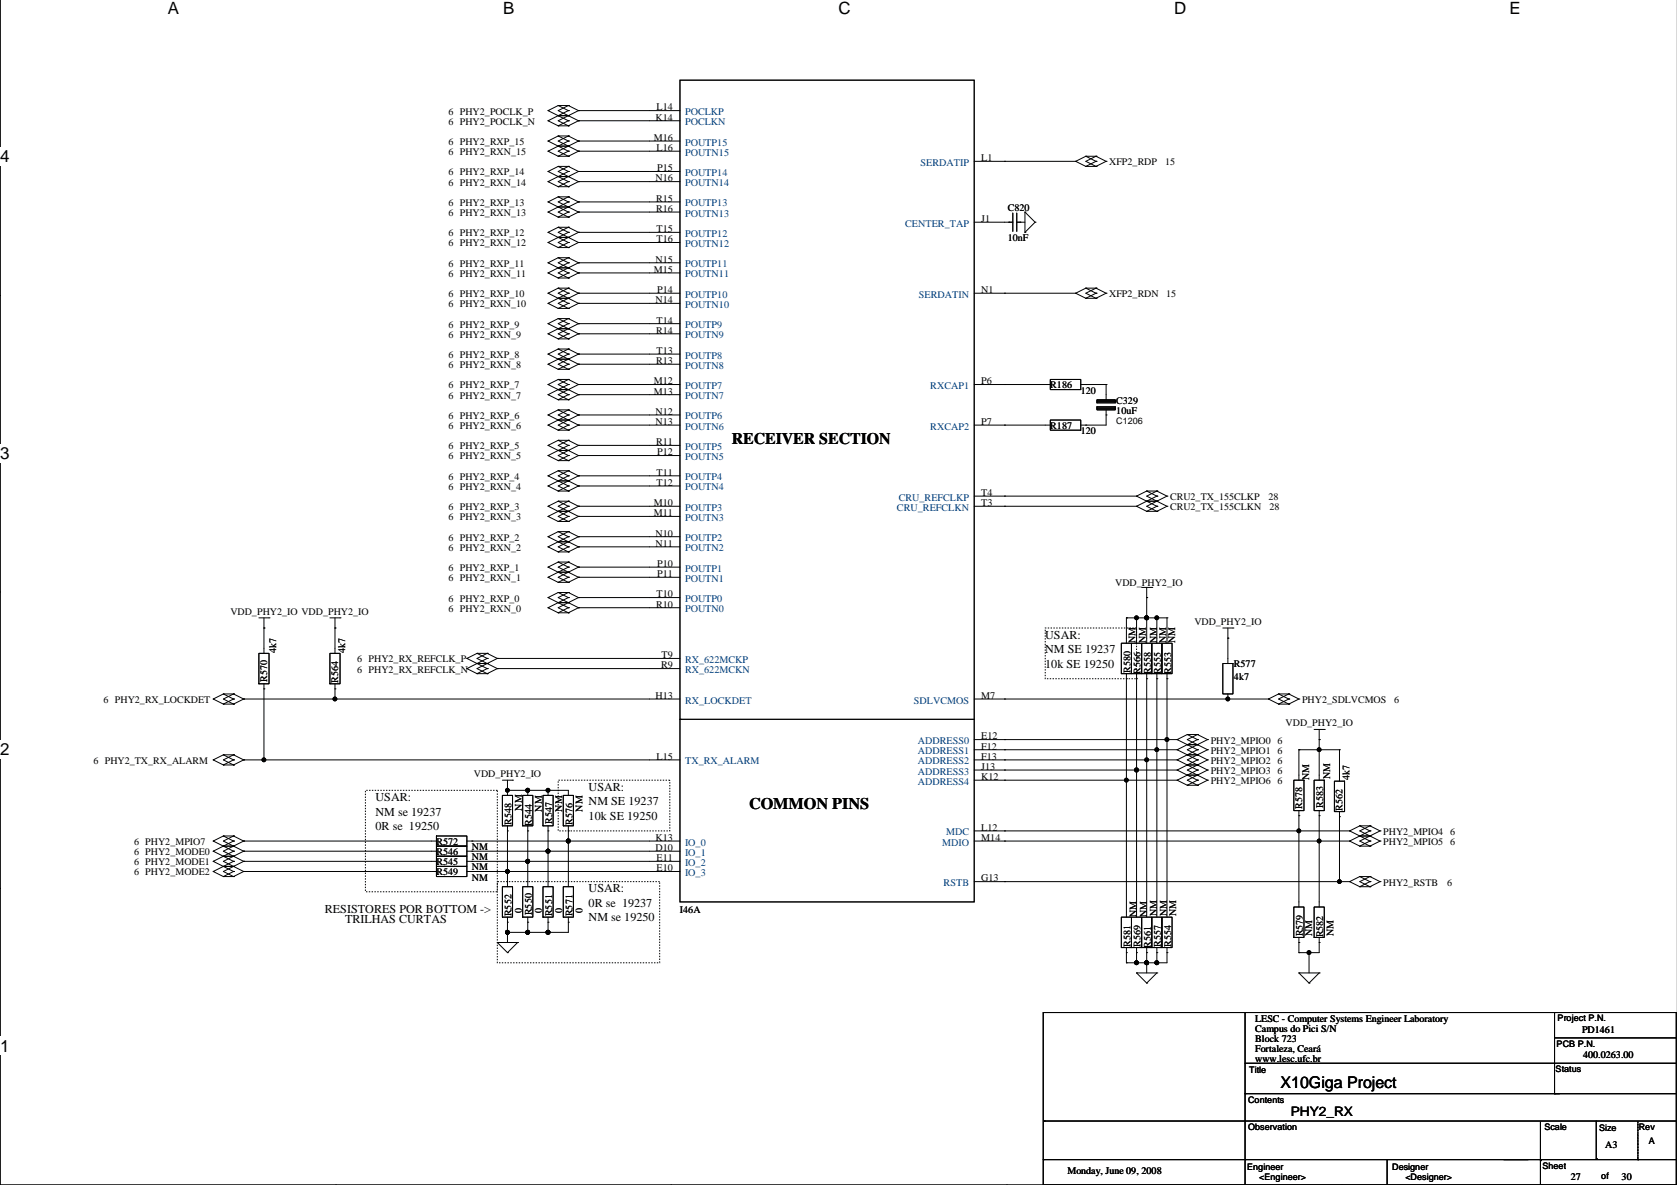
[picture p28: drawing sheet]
<svg xmlns="http://www.w3.org/2000/svg" width="420mm" height="297mm" viewBox="0 0 420 297" stroke-linecap="round" stroke-linejoin="round" font-family="sans-serif">
<defs><g id="words">
<g font-size="4.2">
<text x="42" y="3.5">A</text>
<text x="126" y="3.5">B</text>
<text x="209.9" y="3.5">C</text>
<text x="293.9" y="3.5">D</text>
<text x="377.9" y="3.5">E</text>
<text x="0" y="40.6">4</text>
<text x="0" y="114.9">3</text>
<text x="0" y="189.1">2</text>
<text x="0" y="263.3">1</text>
</g>
<g font-size="4.1">
<text x="183.2" y="111.2">RECEIVER SECTION</text>
<text x="187.5" y="202.6">COMMON PINS</text>
<text x="320.6" y="272.4">X10Giga Project</text>
</g>
<text font-size="3.3" x="323.1" y="279.3">PHY2_RX</text>
<g font-size="3">
<text x="261.7" y="159.9">USAR:</text>
<text x="261.7" y="163.5">NM SE 19237</text>
<text x="261.7" y="167.1">10k SE 19250</text>
<text x="94" y="200.6">USAR:</text>
<text x="147.4" y="198">USAR:</text>
<text x="147.4" y="201.6">NM SE 19237</text>
<text x="94" y="204.2">NM se 19237</text>
<text x="94" y="207.8">0R se 19250</text>
<text x="147.4" y="205.2">10k SE 19250</text>
<text x="147.4" y="223.4">USAR:</text>
<text x="147.4" y="227">0R se 19237</text>
<text x="81.3" y="228.5">RESISTORES POR BOTTOM -&gt;</text>
<text x="86.4" y="231.1">TRILHAS CURTAS</text>
<text x="147.4" y="230.6">NM se 19250</text>
</g>
<g font-size="2.5">
<text x="112.3" y="28.7">6 PHY2_POCLK_P</text>
<text x="164.4" y="27.7">L14</text>
<text x="112.3" y="31.2">6 PHY2_POCLK_N</text>
<text x="163.7" y="35.3">M16</text>
<text x="164.1" y="30.2">K14</text>
<text x="112.3" y="36.3">6 PHY2_RXP_15</text>
<text x="112.3" y="38.8">6 PHY2_RXN_15</text>
<text x="164.4" y="37.8">L16</text>
<text x="245.6" y="40.4">L1</text>
<text x="277.7" y="41.4">XFP2_RDP</text>
<text x="291.6" y="41.4">15</text>
<text x="112.3" y="43.9">6 PHY2_RXP_14</text>
<text x="112.3" y="46.5">6 PHY2_RXN_14</text>
<text x="164.1" y="45.4">N16</text>
<text x="164.5" y="42.9">P15</text>
<text x="112.3" y="51.5">6 PHY2_RXP_13</text>
<text x="164.2" y="50.5">R15</text>
<text x="164.2" y="53.1">R16</text>
<text x="252.3" y="52.8">C820</text>
<text x="112.3" y="54.1">6 PHY2_RXN_13</text>
<text x="112.3" y="59.2">6 PHY2_RXP_12</text>
<text x="164.3" y="58.1">T15</text>
<text x="245.6" y="55.6">J1</text>
<text x="112.3" y="61.7">6 PHY2_RXN_12</text>
<text x="164.1" y="65.8">N15</text>
<text x="164.3" y="60.7">T16</text>
<text x="252.3" y="60.4">10nF</text>
<text x="112.3" y="66.8">6 PHY2_RXP_11</text>
<text x="112.3" y="69.3">6 PHY2_RXN_11</text>
<text x="163.7" y="68.3">M15</text>
<text x="112.3" y="74.4">6 PHY2_RXP_10</text>
<text x="112.3" y="76.9">6 PHY2_RXN_10</text>
<text x="164.1" y="75.9">N14</text>
<text x="164.5" y="73.4">P14</text>
<text x="245.6" y="73.4">N1</text>
<text x="277.7" y="74.4">XFP2_RDN</text>
<text x="291.9" y="74.4">15</text>
<text x="112.3" y="82">6 PHY2_RXP_9</text>
<text x="164.2" y="83.5">R14</text>
<text x="164.3" y="81">T14</text>
<text x="112.3" y="84.6">6 PHY2_RXN_9</text>
<text x="112.3" y="89.6">6 PHY2_RXP_8</text>
<text x="164.3" y="88.6">T13</text>
<text x="112.3" y="92.2">6 PHY2_RXN_8</text>
<text x="164.2" y="91.2">R13</text>
<text x="112.3" y="97.3">6 PHY2_RXP_7</text>
<text x="112.3" y="99.8">6 PHY2_RXN_7</text>
<text x="163.7" y="96.2">M12</text>
<text x="163.7" y="98.8">M13</text>
<text x="245.6" y="96.2">P6</text>
<text x="262.9" y="97.3">R186</text>
<text x="270.5" y="98.5">120</text>
<text x="279.4" y="101.1">C329</text>
<text x="112.3" y="104.9">6 PHY2_RXP_6</text>
<text x="112.3" y="107.4">6 PHY2_RXN_6</text>
<text x="164.1" y="103.9">N12</text>
<text x="164.1" y="106.4">N13</text>
<text x="245.6" y="106.4">P7</text>
<text x="262.9" y="107.4">R187</text>
<text x="279.4" y="103.6">10uF</text>
<text x="112.3" y="112.5">6 PHY2_RXP_5</text>
<text x="164.2" y="111.5">R11</text>
<text x="270.5" y="108.7">120</text>
<text x="112.3" y="115">6 PHY2_RXN_5</text>
<text x="164.3" y="119.1">T11</text>
<text x="164.5" y="114">P12</text>
<text x="112.3" y="120.1">6 PHY2_RXP_4</text>
<text x="112.3" y="122.7">6 PHY2_RXN_4</text>
<text x="164.3" y="121.6">T12</text>
<text x="245.6" y="124.2">T4</text>
<text x="292.9" y="125.2">CRU2_TX_155CLKP</text>
<text x="317.5" y="125.2">28</text>
<text x="112.3" y="127.7">6 PHY2_RXP_3</text>
<text x="112.3" y="130.3">6 PHY2_RXN_3</text>
<text x="163.7" y="126.7">M10</text>
<text x="163.7" y="129.3">M11</text>
<text x="245.6" y="126.7">T3</text>
<text x="292.9" y="127.7">CRU2_TX_155CLKN</text>
<text x="317.8" y="127.7">28</text>
<text x="112.3" y="135.4">6 PHY2_RXP_2</text>
<text x="112.3" y="137.9">6 PHY2_RXN_2</text>
<text x="164.1" y="134.3">N10</text>
<text x="164.1" y="136.9">N11</text>
<text x="112.3" y="143">6 PHY2_RXP_1</text>
<text x="164.5" y="142">P10</text>
<text x="112.3" y="145.5">6 PHY2_RXN_1</text>
<text x="164.3" y="149.6">T10</text>
<text x="164.5" y="144.5">P11</text>
<text x="279.2" y="146.8">VDD_PHY2_IO</text>
<text x="57.7" y="153.9">VDD_PHY2_IO VDD_PHY2_IO</text>
<text x="112.3" y="150.6">6 PHY2_RXP_0</text>
<text x="112.3" y="153.1">6 PHY2_RXN_0</text>
<text x="164.2" y="152.1">R10</text>
<text x="284.3" y="161" transform="rotate(-90 284.3 161)">NM</text>
<text x="286.8" y="161" transform="rotate(-90 286.8 161)">NM</text>
<text x="289.6" y="161" transform="rotate(-90 289.6 161)">NM</text>
<text x="291.9" y="161" transform="rotate(-90 291.9 161)">NM</text>
<text x="294.2" y="161" transform="rotate(-90 294.2 161)">NM</text>
<text x="299" y="156.5">VDD_PHY2_IO</text>
<text x="69.1" y="163.6" transform="rotate(-90 69.1 163.6)">4k7</text>
<text x="86.4" y="163.6" transform="rotate(-90 86.4 163.6)">4k7</text>
<text x="89.4" y="165.8">6 PHY2_RX_REFCLK_P</text>
<text x="165.5" y="167.4">R9</text>
<text x="165.6" y="164.8">T9</text>
<text x="308.9" y="167.1">R577</text>
<text x="66.9" y="170.7" transform="rotate(-90 66.9 170.7)">R570</text>
<text x="84.6" y="171" transform="rotate(-90 84.6 171)">R564</text>
<text x="89.4" y="168.4">6 PHY2_RX_REFCLK_N</text>
<text x="283" y="168.4" transform="rotate(-90 283 168.4)">R580</text>
<text x="285.5" y="168.7" transform="rotate(-90 285.5 168.7)">R566</text>
<text x="288.1" y="168.7" transform="rotate(-90 288.1 168.7)">R558</text>
<text x="290.6" y="168.7" transform="rotate(-90 290.6 168.7)">R555</text>
<text x="293.2" y="168.7" transform="rotate(-90 293.2 168.7)">R553</text>
<text x="308.9" y="170.1">4k7</text>
<text x="25.9" y="176">6 PHY2_RX_LOCKDET</text>
<text x="164.1" y="175">H13</text>
<text x="245.6" y="175">M7</text>
<text x="325.9" y="176">PHY2_SDLVCMOS</text>
<text x="349" y="176">6</text>
<text x="245.6" y="185.1">E12</text>
<text x="321.8" y="181.9">VDD_PHY2_IO</text>
<text x="23.4" y="191.2">6 PHY2_TX_RX_ALARM</text>
<text x="164.4" y="190.2">L15</text>
<text x="245.6" y="187.7">F12</text>
<text x="245.6" y="190.2">F13</text>
<text x="303.1" y="186.2">PHY2_MPIO0</text>
<text x="303.1" y="188.7">PHY2_MPIO1</text>
<text x="303.1" y="191.2">PHY2_MPIO2</text>
<text x="319.8" y="186.2">6</text>
<text x="319.8" y="188.7">6</text>
<text x="319.8" y="191.2">6</text>
<text x="118.6" y="194.6">VDD_PHY2_IO</text>
<text x="245.6" y="192.8">J13</text>
<text x="245.6" y="195.3">K12</text>
<text x="303.1" y="193.8">PHY2_MPIO3</text>
<text x="303.1" y="196.3">PHY2_MPIO6</text>
<text x="319.8" y="193.8">6</text>
<text x="319.8" y="196.3">6</text>
<text x="327.7" y="195.3" transform="rotate(-90 327.7 195.3)">NM</text>
<text x="333" y="195.1" transform="rotate(-90 333 195.1)">NM</text>
<text x="337.9" y="195.3" transform="rotate(-90 337.9 195.3)">4k7</text>
<text x="130.6" y="203" transform="rotate(-90 130.6 203)">NM</text>
<text x="135.7" y="203.2" transform="rotate(-90 135.7 203.2)">NM</text>
<text x="140.8" y="203.2" transform="rotate(-90 140.8 203.2)">NM</text>
<text x="145.8" y="203.2" transform="rotate(-90 145.8 203.2)">NM</text>
<text x="325.9" y="202.5" transform="rotate(-90 325.9 202.5)">R578</text>
<text x="331.3" y="202.2" transform="rotate(-90 331.3 202.2)">R583</text>
<text x="336.1" y="203" transform="rotate(-90 336.1 203)">R562</text>
<text x="128.1" y="206.5" transform="rotate(-90 128.1 206.5)">R548</text>
<text x="133.1" y="206.8" transform="rotate(-90 133.1 206.8)">R544</text>
<text x="138.2" y="206.3" transform="rotate(-90 138.2 206.3)">R547</text>
<text x="143.3" y="206.5" transform="rotate(-90 143.3 206.5)">R576</text>
<text x="245.6" y="208">L12</text>
<text x="346.3" y="209">PHY2_MPIO4</text>
<text x="363" y="209">6</text>
<text x="33.5" y="211.6">6 PHY2_MPIO7</text>
<text x="33.5" y="214.1">6 PHY2_MODE0</text>
<text x="109.3" y="214.1">R546</text>
<text x="109.3" y="211.6">R572</text>
<text x="118.1" y="215.4">NM</text>
<text x="118.1" y="212.8">NM</text>
<text x="164.1" y="210.5">K13</text>
<text x="164.1" y="213.1">D10</text>
<text x="164.4" y="215.6">E11</text>
<text x="245.6" y="210.5">M14</text>
<text x="346.3" y="211.6">PHY2_MPIO5</text>
<text x="363" y="211.6">6</text>
<text x="33.5" y="216.6">6 PHY2_MODE1</text>
<text x="33.5" y="219.2">6 PHY2_MODE2</text>
<text x="109.3" y="219.2">R549</text>
<text x="109.3" y="216.6">R545</text>
<text x="118.1" y="220.5">NM</text>
<text x="118.1" y="217.9">NM</text>
<text x="164.4" y="218.2">E10</text>
<text x="245.6" y="220.7">G13</text>
<text x="346.3" y="221.7">PHY2_RSTB</text>
<text x="362.2" y="221.7">6</text>
<text x="128.1" y="229.4" transform="rotate(-90 128.1 229.4)">R552</text>
<text x="130.6" y="228.6" transform="rotate(-90 130.6 228.6)">0</text>
<text x="133.1" y="229.1" transform="rotate(-90 133.1 229.1)">R550</text>
<text x="135.7" y="228.6" transform="rotate(-90 135.7 228.6)">0</text>
<text x="138.2" y="229.4" transform="rotate(-90 138.2 229.4)">R551</text>
<text x="140.8" y="228.6" transform="rotate(-90 140.8 228.6)">0</text>
<text x="143.3" y="229.4" transform="rotate(-90 143.3 229.4)">R571</text>
<text x="145.8" y="228.6" transform="rotate(-90 145.8 228.6)">0</text>
<text x="170.2" y="228.6">I46A</text>
<text x="284.5" y="229.6" transform="rotate(-90 284.5 229.6)">NM</text>
<text x="287.1" y="229.6" transform="rotate(-90 287.1 229.6)">NM</text>
<text x="289.6" y="229.4" transform="rotate(-90 289.6 229.4)">NM</text>
<text x="292.1" y="229.4" transform="rotate(-90 292.1 229.4)">NM</text>
<text x="294.4" y="229.4" transform="rotate(-90 294.4 229.4)">NM</text>
<text x="283" y="237" transform="rotate(-90 283 237)">R581</text>
<text x="285.5" y="237" transform="rotate(-90 285.5 237)">R569</text>
<text x="288.1" y="237.2" transform="rotate(-90 288.1 237.2)">R561</text>
<text x="290.6" y="237" transform="rotate(-90 290.6 237)">R557</text>
<text x="293.2" y="237" transform="rotate(-90 293.2 237)">R554</text>
<text x="326.2" y="234.5" transform="rotate(-90 326.2 234.5)">R579</text>
<text x="328.5" y="234.5" transform="rotate(-90 328.5 234.5)">NM</text>
<text x="331.3" y="234.7" transform="rotate(-90 331.3 234.7)">R582</text>
<text x="333.8" y="234.5" transform="rotate(-90 333.8 234.5)">NM</text>
<text x="314.2" y="255.8">LESC - Computer Systems Engineer Laboratory</text>
<text x="314.2" y="258.3">Campus do Pici S/N</text>
<text x="314.2" y="260.8">Block 723</text>
<text x="314.2" y="263.4">Fortaleza, Ceará</text>
<text x="396" y="258.6">PD1461</text>
<text x="314.2" y="265.9">www.lesc.ufc.br</text>
<text x="396.3" y="264.9">400.0263.00</text>
<text x="401.8" y="287.5">A3</text>
<text x="267.2" y="293.9">Monday, June 09, 2008</text>
<text x="393.2" y="295.4">27</text>
<text x="405.9" y="295.4">30</text>
</g>
<g font-size="2.5" fill="#004080">
<text x="171.5" y="28.8">POCLKP</text>
<text x="171.5" y="31.4">POCLKN</text>
<text x="171.5" y="36.4">POUTP15</text>
<text x="171.5" y="39">POUTN15</text>
<text x="230.5" y="41.5">SERDATIP</text>
<text x="171.5" y="44.1">POUTP14</text>
<text x="171.5" y="46.6">POUTN14</text>
<text x="171.5" y="51.7">POUTP13</text>
<text x="171.5" y="59.3">POUTP12</text>
<text x="171.5" y="54.2">POUTN13</text>
<text x="226.6" y="56.8">CENTER_TAP</text>
<text x="171.5" y="61.8">POUTN12</text>
<text x="171.5" y="66.9">POUTP11</text>
<text x="171.5" y="69.5">POUTN11</text>
<text x="171.5" y="74.5">POUTP10</text>
<text x="171.5" y="77.1">POUTN10</text>
<text x="230" y="74.5">SERDATIN</text>
<text x="171.5" y="82.2">POUTP9</text>
<text x="171.5" y="89.8">POUTP8</text>
<text x="171.5" y="84.7">POUTN9</text>
<text x="171.5" y="92.3">POUTN8</text>
<text x="171.5" y="97.4">POUTP7</text>
<text x="171.5" y="99.9">POUTN7</text>
<text x="232.9" y="97.4">RXCAP1</text>
<text x="171.5" y="105">POUTP6</text>
<text x="171.5" y="107.6">POUTN6</text>
<text x="232.9" y="107.6">RXCAP2</text>
<text x="171.5" y="112.6">POUTP5</text>
<text x="171.5" y="115.2">POUTN5</text>
<text x="171.5" y="120.3">POUTP4</text>
<text x="171.5" y="122.8">POUTN4</text>
<text x="225" y="125.3">CRU_REFCLKP</text>
<text x="171.5" y="127.9">POUTP3</text>
<text x="171.5" y="130.4">POUTN3</text>
<text x="224.5" y="127.9">CRU_REFCLKN</text>
<text x="171.5" y="135.5">POUTP2</text>
<text x="171.5" y="143.1">POUTP1</text>
<text x="171.5" y="138">POUTN2</text>
<text x="171.5" y="145.7">POUTN1</text>
<text x="171.5" y="150.7">POUTP0</text>
<text x="171.5" y="153.3">POUTN0</text>
<text x="171.5" y="166">RX_622MCKP</text>
<text x="171.5" y="168.5">RX_622MCKN</text>
<text x="171.5" y="176.1">RX_LOCKDET</text>
<text x="228.8" y="176.1">SDLVCMOS</text>
<text x="171.5" y="191.4">TX_RX_ALARM</text>
<text x="229.8" y="186.3">ADDRESS0</text>
<text x="229.8" y="188.8">ADDRESS1</text>
<text x="229.8" y="191.4">ADDRESS2</text>
<text x="229.8" y="193.9">ADDRESS3</text>
<text x="229.8" y="196.5">ADDRESS4</text>
<text x="236.8" y="209.2">MDC</text>
<text x="171.5" y="211.7">IO_0</text>
<text x="171.5" y="214.2">IO_1</text>
<text x="235.9" y="211.7">MDIO</text>
<text x="171.5" y="216.8">IO_2</text>
<text x="171.5" y="219.3">IO_3</text>
<text x="236.2" y="221.9">RSTB</text>
</g>
<g font-size="2.3">
<text x="279.4" y="106.2">C1206</text>
<text x="389.9" y="255.6">Project P.N.</text>
<text x="389.7" y="262.1">PCB P.N.</text>
<text x="312.7" y="268.7">Title</text>
<text x="389.4" y="268.5">Status</text>
<text x="312.5" y="276.1">Contents</text>
<text x="312.5" y="283">Observation</text>
<text x="386.6" y="283">Scale</text>
<text x="400.3" y="283.2">Size</text>
<text x="410.2" y="283">Rev</text>
<text x="412.8" y="286.5">A</text>
<text x="312.2" y="292.9">Engineer</text>
<text x="348.5" y="292.9">Designer</text>
<text x="386.1" y="292.6">Sheet</text>
<text x="315.2" y="295.4">&lt;Engineer&gt;</text>
<text x="351.8" y="295.4">&lt;Designer&gt;</text>
<text x="400.9" y="295.2">of</text>
</g>
</g></defs>
<path d="M0 -.1v296.8h419.9" fill="none" stroke="#000" stroke-width=".25"/>
<path d="M42 -.1h2.8v4.5h-2.8z" fill="#fff"/>
<path d="M84 296.7h.1" fill="none" stroke="#000" stroke-width=".25"/>
<path d="M126 -.1h2.8v4.5h-2.8z" fill="#fff"/>
<path d="M168 296.7h.1" fill="none" stroke="#000" stroke-width=".25"/>
<path d="M209.9 -.1h3.1v4.5h-3.1z" fill="#fff"/>
<path d="M252 296.7h.1" fill="none" stroke="#000" stroke-width=".25"/>
<path d="M293.9 -.1h3.1v4.5h-3.1z" fill="#fff"/>
<path d="M335.9 296.7h.1" fill="none" stroke="#000" stroke-width=".25"/>
<g fill="#fff">
<path d="M377.9 -.1h2.8v4.5h-2.8z"/>
<path d="M0 36.9h2.4v4.7h-2.4z"/>
<path d="M0 111.1h2.4v4.7h-2.4z"/>
</g>
<path d="M0 74h.1" fill="none" stroke="#000" stroke-width=".25"/>
<path d="M0 185.3h2.4v4.7h-2.4z" fill="#fff"/>
<path d="M0 148.2h.1" fill="none" stroke="#000" stroke-width=".25"/>
<path d="M0 259.5h2.4v4.7h-2.4z" fill="#fff"/>
<g fill="none" stroke="#000" stroke-width=".25">
<path d="M137.2 27.7h.1M137.2 30.2h.1M137.2 35.3h.1M137.2 37.9h.1M137.2 27.7l5.1 2.5M137.2 30.2l2.5 1.3M137.2 35.3l2.5 1.3M137.2 37.9l2.5 1.2M139.7 29h.1M139.7 26.4h.1M139.7 31.5h.1M139.7 36.6h.1"/>
<path d="M139.7 34h.1M139.7 39.1h.1M139.7 29h2.6M139.7 26.4h2.6M139.7 26.4l-2.5 1.3M139.7 26.4l2.6 1.3M139.7 31.5h2.6M139.7 36.6h2.6M139.7 34h2.6M139.7 34l-2.5 1.3M139.7 34l2.6 1.3M139.7 39.1h2.6"/>
<path d="M139.7 36.6l2.6 1.3M142.3 26.4h.1M142.3 29h.1M142.3 27.7h.1M142.3 31.5h.1M142.3 30.2h.1M142.3 34h.1M142.3 36.6h.1M142.3 35.3h.1M142.3 39.1h.1M142.3 37.9h.1M142.3 26.4l2.5 1.3"/>
<path d="M142.3 26.4l-2.6 1.3 5.1 2.5M142.3 27.7l-5.1 2.5M142.3 30.2l-2.6 1.3M142.3 34l2.5 1.3M142.3 34l-2.6 1.3 5.1 2.6M142.3 35.3l-5.1 2.6M142.3 37.9l-2.6 1.2M144.8 27.7h.1M144.8 30.2h.1M144.8 35.3h.1M144.8 37.9h.1M144.8 27.7h25.4"/>
<path d="M144.8 30.2h25.4M144.8 35.3h25.4M144.8 37.9h25.4M144.8 27.7l-5.1 2.5 2.6 1.3M144.8 30.2l-2.5 1.3M144.8 35.3l-5.1 2.6 2.6 1.2M144.8 37.9l-2.5 1.2M170.2 20.1h73.7v205.7h-73.7zM271.8 39.1h.1M271.8 39.1h2.6M271.8 39.1l-2.5 1.3M271.8 39.1l2.6 1.3"/>
<path d="M274.4 39.1h.1M274.4 39.1l2.5 1.3M274.4 39.1l-2.6 1.3 2.6 1.3M137.2 42.9h.1M137.2 45.5h.1M137.2 50.6h.1M137.2 53.1h.1M137.2 58.2h.1M137.2 42.9l5.1 2.6M137.2 45.5l2.5 1.2M137.2 50.6l5.1 2.5M137.2 53.1l2.5 1.3"/>
<path d="M137.2 58.2l5.1 2.5M139.7 44.2h.1M139.7 41.7h.1M139.7 46.7h.1M139.7 51.8h.1M139.7 49.3h.1M139.7 54.4h.1M139.7 59.4h.1M139.7 56.9h.1M139.7 44.2h2.6M139.7 41.7h2.6M139.7 41.7l-2.5 1.2"/>
<path d="M139.7 41.7l2.6 1.2M139.7 46.7h2.6M139.7 51.8h2.6M139.7 49.3h2.6M139.7 49.3l-2.5 1.3M139.7 49.3l2.6 1.3M139.7 54.4h2.6M139.7 59.4h2.6M139.7 56.9h2.6M139.7 56.9l-2.5 1.3M139.7 56.9l2.6 1.3M142.3 41.7h.1"/>
<path d="M142.3 44.2h.1M142.3 42.9h.1M142.3 46.7h.1M142.3 45.5h.1M142.3 49.3h.1M142.3 51.8h.1M142.3 50.6h.1M142.3 54.4h.1M142.3 53.1h.1M142.3 56.9h.1M142.3 59.4h.1M142.3 58.2h.1"/>
<path d="M142.3 41.7l2.5 1.2M142.3 41.7l-2.6 1.2 5.1 2.6M142.3 42.9l-5.1 2.6M142.3 45.5l-2.6 1.2M142.3 49.3l2.5 1.3M142.3 49.3l-2.6 1.3 5.1 2.5M142.3 50.6l-5.1 2.5M142.3 53.1l-2.6 1.3M142.3 56.9l2.5 1.3M142.3 56.9l-2.6 1.3 5.1 2.5M142.3 58.2l-5.1 2.5M144.8 42.9h.1"/>
<path d="M144.8 45.5h.1M144.8 50.6h.1M144.8 53.1h.1M144.8 58.2h.1M144.8 42.9h25.4M144.8 45.5h25.4M144.8 50.6h25.4M144.8 53.1h25.4M144.8 58.2h25.4M144.8 42.9l-5.1 2.6 2.6 1.2M144.8 45.5l-2.5 1.2M144.8 50.6l-5.1 2.5 2.6 1.3"/>
<path d="M144.8 53.1l-2.5 1.3M144.8 58.2l-5.1 2.5 2.6 1.3M243.9 40.4h25.4M243.9 55.6h9.6M251.5 40.4h.1M253.5 53.3v4.6M254.5 53.3v4.6M254.5 55.6h2.1M256.6 53.1h.1M256.6 58.2h.1M256.6 53.1v5.1M256.6 53.1l2.5 2.5"/>
<path d="M259.1 55.6h.1M259.1 55.6l-2.5 2.6M269.3 40.4h.1M269.3 40.4l2.5 1.3M271.8 41.7h.1M271.8 41.7h2.6M274.4 41.7h.1M274.4 40.4h.1M274.4 40.4l-2.6 1.3M276.9 40.4h.1M276.9 40.4l-2.5 1.3M137.2 60.7h.1"/>
<path d="M137.2 65.8h.1M137.2 68.3h.1M137.2 73.4h.1M137.2 76h.1M137.2 60.7l2.5 1.3M137.2 65.8l5.1 2.5M137.2 68.3l2.5 1.3M137.2 73.4l5.1 2.6M137.2 76l2.5 1.2M139.7 62h.1M139.7 67.1h.1M139.7 64.5h.1"/>
<path d="M139.7 69.6h.1M139.7 74.7h.1M139.7 72.1h.1M139.7 77.2h.1M139.7 79.8h.1M139.7 62h2.6M139.7 67.1h2.6M139.7 64.5h2.6M139.7 64.5l-2.5 1.3M139.7 64.5l2.6 1.3M139.7 69.6h2.6M139.7 74.7h2.6"/>
<path d="M139.7 72.1h2.6M139.7 72.1l-2.5 1.3M139.7 72.1l2.6 1.3M139.7 77.2h2.6M139.7 79.8h2.6M139.7 79.8l-2.5 1.2M139.7 79.8l2.6 1.2M142.3 62h.1M142.3 60.7h.1M142.3 64.5h.1M142.3 67.1h.1M142.3 65.8h.1"/>
<path d="M142.3 69.6h.1M142.3 68.3h.1M142.3 72.1h.1M142.3 74.7h.1M142.3 73.4h.1M142.3 77.2h.1M142.3 76h.1M142.3 79.8h.1M142.3 60.7l-2.6 1.3M142.3 64.5l2.5 1.3M142.3 64.5l-2.6 1.3 5.1 2.5M142.3 65.8l-5.1 2.5"/>
<path d="M142.3 68.3l-2.6 1.3M142.3 72.1l2.5 1.3M142.3 72.1l-2.6 1.3 5.1 2.6M142.3 73.4l-5.1 2.6M142.3 76l-2.6 1.2M142.3 79.8l2.5 1.2M142.3 79.8l-2.6 1.2 5.1 2.6M144.8 60.7h.1M144.8 65.8h.1M144.8 68.3h.1M144.8 73.4h.1M144.8 76h.1"/>
<path d="M144.8 73.4h25.4M144.8 60.7h25.4M144.8 65.8h25.4M144.8 68.3h25.4M144.8 76h25.4M144.8 60.7l-2.5 1.3M144.8 65.8l-5.1 2.5 2.6 1.3M144.8 68.3l-2.5 1.3M144.8 73.4l-5.1 2.6 2.6 1.2M144.8 76l-2.5 1.2M243.9 73.4h25.4M251.5 73.4h.1"/>
<path d="M269.3 73.4h.1M269.3 73.4l2.5 1.3M271.8 74.7h.1M271.8 72.1h.1M271.8 74.7h2.6M271.8 72.1h2.6M271.8 72.1l-2.5 1.3M271.8 72.1l2.6 1.3M274.4 72.1h.1M274.4 74.7h.1M274.4 73.4h.1M274.4 72.1l2.5 1.3"/>
<path d="M274.4 72.1l-2.6 1.3 2.6 1.3M274.4 73.4l-2.6 1.3M276.9 73.4h.1M276.9 73.4l-2.5 1.3M137.2 81h.1M137.2 83.6h.1M137.2 88.7h.1M137.2 91.2h.1M137.2 96.3h.1M137.2 98.8h.1M137.2 81l5.1 2.6M137.2 83.6l2.5 1.2"/>
<path d="M137.2 88.7l5.1 2.5M137.2 91.2l2.5 1.3M137.2 96.3l5.1 2.5M137.2 98.8l2.5 1.3M139.7 82.3h.1M139.7 84.8h.1M139.7 89.9h.1M139.7 87.4h.1M139.7 92.5h.1M139.7 97.5h.1M139.7 95h.1M139.7 82.3h2.6"/>
<path d="M139.7 84.8h2.6M139.7 89.9h2.6M139.7 87.4h2.6M139.7 87.4l-2.5 1.3M139.7 87.4l2.6 1.3M139.7 92.5h2.6M139.7 97.5h2.6M139.7 95h2.6M139.7 95l-2.5 1.3M139.7 95l2.6 1.3M142.3 82.3h.1M142.3 81h.1"/>
<path d="M142.3 84.8h.1M142.3 83.6h.1M142.3 87.4h.1M142.3 89.9h.1M142.3 88.7h.1M142.3 92.5h.1M142.3 91.2h.1M142.3 95h.1M142.3 97.5h.1M142.3 96.3h.1M142.3 98.8h.1M142.3 81l-5.1 2.6"/>
<path d="M142.3 83.6l-2.6 1.2M142.3 87.4l2.5 1.3M142.3 87.4l-2.6 1.3 5.1 2.5M142.3 88.7l-5.1 2.5M142.3 91.2l-2.6 1.3M142.3 95l2.5 1.3M142.3 95l-2.6 1.3 5.1 2.5M142.3 96.3l-5.1 2.5M142.3 98.8l-2.6 1.3M144.8 81h.1M144.8 83.6h.1M144.8 88.7h.1"/>
<path d="M144.8 91.2h.1M144.8 96.3h.1M144.8 98.8h.1M144.8 96.3h25.4M144.8 81h25.4M144.8 83.6h25.4M144.8 88.7h25.4M144.8 91.2h25.4M144.8 98.8h25.4M144.8 81l-5.1 2.6 2.6 1.2M144.8 83.6l-2.5 1.2M144.8 88.7l-5.1 2.5 2.6 1.3"/>
<path d="M144.8 91.2l-2.5 1.3M144.8 96.3l-5.1 2.5 2.6 1.3M144.8 98.8l-2.5 1.3M243.9 96.3h19M251.5 96.3h.1M262.9 95h7.6v2.5h-7.6zM270.5 96.3h6.4M271.8 96.3h.1M276.9 96.3h.1M276.9 96.3v3.8M137.2 103.9h.1M137.2 106.4h.1"/>
<path d="M137.2 111.5h.1M137.2 114.1h.1M137.2 119.1h.1M137.2 103.9l5.1 2.5M137.2 106.4l2.5 1.3M137.2 111.5l5.1 2.6M137.2 114.1l2.5 1.2M137.2 119.1l5.1 2.6M139.7 100.1h.1M139.7 105.2h.1M139.7 102.6h.1M139.7 107.7h.1"/>
<path d="M139.7 112.8h.1M139.7 110.2h.1M139.7 115.3h.1M139.7 117.9h.1M139.7 100.1h2.6M139.7 105.2h2.6M139.7 102.6h2.6M139.7 102.6l-2.5 1.3M139.7 102.6l2.6 1.3M139.7 107.7h2.6M139.7 112.8h2.6M139.7 110.2h2.6"/>
<path d="M139.7 110.2l-2.5 1.3M139.7 110.2l2.6 1.3M139.7 115.3h2.6M139.7 112.8l-2.5 1.3M139.7 117.9h2.6M139.7 117.9l-2.5 1.2M139.7 117.9l2.6 1.2M142.3 100.1h.1M142.3 102.6h.1M142.3 105.2h.1M142.3 103.9h.1M142.3 107.7h.1"/>
<path d="M142.3 106.4h.1M142.3 110.2h.1M142.3 112.8h.1M142.3 111.5h.1M142.3 115.3h.1M142.3 114.1h.1M142.3 117.9h.1M142.3 119.1h.1M142.3 102.6l2.5 1.3M142.3 102.6l-2.6 1.3 5.1 2.5M142.3 103.9l-5.1 2.5M142.3 106.4l-2.6 1.3"/>
<path d="M142.3 110.2l2.5 1.3M142.3 110.2l-2.6 1.3 5.1 2.6M142.3 111.5l-2.6 1.3M142.3 112.8l-2.6 1.3 2.6 1.2M142.3 114.1l-2.6 1.2M142.3 117.9l2.5 1.2M142.3 117.9l-2.6 1.2 5.1 2.6M142.3 119.1l-2.6 1.3M144.8 103.9h.1M144.8 106.4h.1M144.8 111.5h.1M144.8 114.1h.1"/>
<path d="M144.8 119.1h.1M144.8 106.4h25.4M144.8 103.9h25.4M144.8 111.5h25.4M144.8 114.1h25.4M144.8 119.1h25.4M144.8 103.9l-5.1 2.5 2.6 1.3M144.8 106.4l-2.5 1.3M144.8 111.5l-2.5 1.3M144.8 114.1l-2.5 1.2M144.8 119.1l-5.1 2.6 2.6 1.2M243.9 106.4h19"/>
<path d="M251.5 106.4h.1M262.9 105.2h7.6v2.5h-7.6zM271.8 106.4h.1M274.6 100.1h4.6v.8h-4.6zM274.6 101.8h4.6v.8h-4.6zM274.6 100.6h4.6M274.6 102.1h4.6M274.6 100.3h4.6M274.6 102.4h4.6M276.9 103.9h.1M276.9 102.6v3.8h-6.4M137.2 121.7h.1"/>
<path d="M137.2 126.8h.1M137.2 129.3h.1M137.2 134.4h.1M137.2 136.9h.1M137.2 121.7l2.5 1.2M137.2 126.8l5.1 2.5M137.2 129.3l2.5 1.3M137.2 134.4l5.1 2.5M137.2 136.9l2.5 1.3M139.7 120.4h.1M139.7 122.9h.1M139.7 128h.1"/>
<path d="M139.7 125.5h.1M139.7 130.6h.1M139.7 135.6h.1M139.7 133.1h.1M139.7 138.2h.1M139.7 120.4h2.6M139.7 122.9h2.6M139.7 120.4l-2.5 1.3M139.7 128h2.6M139.7 125.5h2.6M139.7 125.5l-2.5 1.3M139.7 125.5l2.6 1.3"/>
<path d="M139.7 130.6h2.6M139.7 135.6h2.6M139.7 133.1h2.6M139.7 133.1l-2.5 1.3M139.7 133.1l2.6 1.3M139.7 138.2h2.6M142.3 120.4h.1M142.3 122.9h.1M142.3 121.7h.1M142.3 125.5h.1M142.3 128h.1M142.3 126.8h.1"/>
<path d="M142.3 130.6h.1M142.3 129.3h.1M142.3 133.1h.1M142.3 135.6h.1M142.3 134.4h.1M142.3 138.2h.1M142.3 136.9h.1M142.3 121.7l-2.6 1.2M142.3 125.5l2.5 1.3M142.3 125.5l-2.6 1.3 5.1 2.5M142.3 126.8l-5.1 2.5M142.3 129.3l-2.6 1.3"/>
<path d="M142.3 133.1l2.5 1.3M142.3 133.1l-2.6 1.3 5.1 2.5M142.3 134.4l-5.1 2.5M142.3 136.9l-2.6 1.3M144.8 121.7h.1M144.8 126.8h.1M144.8 129.3h.1M144.8 134.4h.1M144.8 136.9h.1M144.8 126.8h25.4M144.8 121.7h25.4M144.8 129.3h25.4"/>
<path d="M144.8 134.4h25.4M144.8 136.9h25.4M144.8 121.7l-2.5 1.2M144.8 126.8l-5.1 2.5 2.6 1.3M144.8 129.3l-2.5 1.3M144.8 134.4l-5.1 2.5 2.6 1.3M144.8 136.9l-2.5 1.3M243.9 126.8h40.6M243.9 124.2h40.6M251.5 126.8h.1M251.5 124.2h.1M284.5 124.2h.1"/>
<path d="M284.5 126.8h.1M284.5 124.2l5.1 2.6M284.5 126.8l2.6 1.2M287.1 125.5h.1M287.1 122.9h.1M287.1 128h.1M287.1 122.9h2.5M287.1 128h2.5M287.1 125.5h2.5M287.1 122.9l-2.6 1.3M287.1 122.9l2.5 1.3M289.6 122.9h.1"/>
<path d="M289.6 125.5h.1M289.6 124.2h.1M289.6 128h.1M289.6 126.8h.1M289.6 122.9l2.5 1.3M289.6 122.9l-2.5 1.3 5 2.6M289.6 124.2l-5.1 2.6M289.6 126.8l-2.5 1.2M292.1 124.2h.1M292.1 126.8h.1M292.1 124.2l-5 2.6 2.5 1.2M292.1 126.8l-2.5 1.2"/>
<path d="M64.8 154.7h2.5M66.1 157.2h.1M66.1 154.7v8.9M67.3 154.7h.1M82.6 154.7h2.5M83.9 157.2h.1M83.9 154.7v8.9M85.1 154.7h.1M137.2 142h.1M137.2 144.5h.1M137.2 149.6h.1M137.2 152.2h.1"/>
<path d="M137.2 142l5.1 2.5M137.2 144.5l2.5 1.3M137.2 149.6l5.1 2.6M137.2 152.2l2.5 1.2M139.7 143.3h.1M139.7 140.7h.1M139.7 145.8h.1M139.7 150.9h.1M139.7 148.3h.1M139.7 153.4h.1M139.7 143.3h2.6M139.7 140.7h2.6"/>
<path d="M139.7 140.7l-2.5 1.3M139.7 140.7l2.6 1.3M139.7 145.8h2.6M139.7 150.9h2.6M139.7 148.3h2.6M139.7 148.3l-2.5 1.3M139.7 148.3l2.6 1.3M139.7 153.4h2.6M142.3 140.7h.1M142.3 143.3h.1M142.3 142h.1M142.3 145.8h.1"/>
<path d="M142.3 144.5h.1M142.3 148.3h.1M142.3 150.9h.1M142.3 149.6h.1M142.3 153.4h.1M142.3 152.2h.1M142.3 140.7l2.5 1.3M142.3 140.7l-2.6 1.3 5.1 2.5M142.3 142l-5.1 2.5M142.3 144.5l-2.6 1.3M142.3 148.3l2.5 1.3M142.3 148.3l-2.6 1.3 5.1 2.6"/>
<path d="M142.3 149.6l-5.1 2.6M142.3 152.2l-2.6 1.2M144.8 142h.1M144.8 144.5h.1M144.8 149.6h.1M144.8 152.2h.1M144.8 142h25.4M144.8 144.5h25.4M144.8 149.6h25.4M144.8 152.2h25.4M144.8 142l-5.1 2.5 2.6 1.3M144.8 144.5l-2.5 1.3"/>
<path d="M144.8 149.6l-5.1 2.6 2.6 1.2M144.8 152.2l-2.5 1.2M282 154.7h.1M282 154.7v6.3M282 154.7h10.1M284.5 154.7h.1M284.5 154.7v6.3M285.8 147.1h2.5M287.1 154.7h.1M287.1 149.6h.1M287.1 147.1v13.9M288.3 147.1h.1"/>
<path d="M289.6 154.7h.1M289.6 154.7v6.3M292.1 154.7h.1M292.1 154.7v6.3M306.1 157.2h2.5M307.4 159.8h.1M307.4 157.2v8.9M308.6 157.2h.1M53.4 175h.1M53.4 175l2.5 1.3M55.9 176.3h.1M55.9 173.7h.1"/>
<path d="M55.9 176.3h2.6M55.9 173.7h2.6M55.9 173.7l-2.5 1.3M55.9 173.7l2.6 1.3M58.5 173.7h.1M58.5 176.3h.1M58.5 175h.1M58.5 173.7l2.5 1.3M58.5 173.7l-2.6 1.3 2.6 1.3M58.5 175l-2.6 1.3M61 175h.1M61 175h109.2"/>
<path d="M61 175l-2.5 1.3M64.8 163.6h2.5v7.6h-2.5zM66.1 172.5h.1M66.1 171.2v19.1M82.6 163.6h2.5v7.6h-2.5zM83.9 175h.1M83.9 172.5h.1M83.9 171.2v3.8M116.9 164.9h.1M116.9 167.4h.1M116.9 164.9l5.1 2.5M116.9 167.4l2.5 1.3"/>
<path d="M119.4 166.1h.1M119.4 163.6h.1M119.4 168.7h.1M119.4 166.1h2.6M119.4 163.6h2.6M119.4 163.6l-2.5 1.3M119.4 163.6l2.6 1.3M119.4 168.7h2.6M122 163.6h.1M122 166.1h.1M122 164.9h.1M122 168.7h.1"/>
<path d="M122 167.4h.1M122 163.6l2.5 1.3M122 163.6l-2.6 1.3 5.1 2.5M122 164.9l-5.1 2.5M122 167.4l-2.6 1.3M124.5 164.9h.1M124.5 167.4h.1M124.5 164.9h45.7M124.5 167.4h45.7M124.5 164.9l-5.1 2.5 2.6 1.3M124.5 167.4l-2.5 1.3M243.9 175h73.6"/>
<path d="M251.5 175h.1M280.7 161h2.5v7.7h-2.5zM282 169.9h.1M282 168.7v60.9M283.2 161h2.6v7.7h-2.6zM284.5 169.9h.1M284.5 168.7v60.9M285.8 161h2.5v7.7h-2.5zM287.1 169.9h.1M287.1 168.7v60.9M288.3 161h2.6v7.7h-2.6zM289.6 169.9h.1"/>
<path d="M289.6 168.7v60.9M290.9 161h2.5v7.7h-2.5zM292.1 169.9h.1M292.1 168.7v60.9M306.1 166.1h2.5v7.6h-2.5zM307.4 175h.1M307.4 173.7v1.3M317.5 175h.1M317.5 175l2.6 1.3M320.1 176.3h.1M320.1 173.7h.1M320.1 176.3h2.5"/>
<path d="M320.1 173.7h2.5M320.1 173.7l-2.6 1.3M320.1 173.7l2.5 1.3M322.6 173.7h.1M322.6 176.3h.1M322.6 175h.1M322.6 173.7l2.6 1.3M322.6 173.7l-2.5 1.3 2.5 1.3M322.6 175l-2.5 1.3M325.2 175h.1M325.2 175l-2.6 1.3M53.4 190.3h.1"/>
<path d="M53.4 190.3l2.5 1.2M55.9 191.5h.1M55.9 189h.1M55.9 191.5h2.6M55.9 189h2.6M55.9 189l-2.5 1.3M55.9 189l2.6 1.3M58.5 189h.1M58.5 191.5h.1M58.5 190.3h.1M58.5 189l2.5 1.3M58.5 189l-2.6 1.3 2.6 1.2"/>
<path d="M58.5 190.3l-2.6 1.2M61 190.3h.1M61 190.3h109.2M61 190.3l-2.5 1.2M66.1 190.3h.1M125.8 199.1h2.5v7.7h-2.5zM125.8 195.3h2.5M127 197.9h.1M127 197.9h15.3v1.2M127 195.3v3.8M128.3 195.3h.1M130.8 199.1h2.6v7.7h-2.6z"/>
<path d="M132.1 197.9h.1M132.1 197.9v1.2M135.9 199.1h2.6v7.7h-2.6zM137.2 197.9h.1M137.2 197.9v1.2M141 199.1h2.5v7.7h-2.5zM170.2 180.1h.1M170.2 180.1h73.7M243.9 190.3h50.8M243.9 185.2h50.8M243.9 187.7h50.8M243.9 192.8h50.8"/>
<path d="M243.9 195.3h50.8M251.5 187.7h.1M251.5 192.8h.1M251.5 195.3h.1M251.5 185.2h.1M251.5 190.3h.1M282 195.3h.1M284.5 192.8h.1M287.1 190.3h.1M289.6 187.7h.1M292.1 185.2h.1M294.7 185.2h.1"/>
<path d="M294.7 187.7h.1M294.7 190.3h.1M294.7 192.8h.1M294.7 195.3h.1M294.7 185.2l5.1 2.5M294.7 187.7l5.1 2.6M294.7 190.3l5.1 2.5M294.7 192.8l5.1 2.5M294.7 195.3l2.5 1.3M297.2 186.4h.1M297.2 183.9h.1M297.2 189h.1"/>
<path d="M297.2 191.5h.1M297.2 194.1h.1M297.2 196.6h.1M297.2 191.5h2.6M297.2 189h2.6M297.2 186.4h2.6M297.2 183.9h2.6M297.2 183.9l-2.5 1.3M297.2 183.9l2.6 1.3M297.2 194.1h2.6M297.2 196.6h2.6M299.8 183.9h.1"/>
<path d="M299.8 186.4h.1M299.8 185.2h.1M299.8 189h.1M299.8 187.7h.1M299.8 191.5h.1M299.8 190.3h.1M299.8 194.1h.1M299.8 192.8h.1M299.8 196.6h.1M299.8 195.3h.1M299.8 183.9l2.5 1.3M299.8 183.9l-2.6 1.3 5.1 2.5"/>
<path d="M299.8 185.2l-5.1 2.5M299.8 187.7l-5.1 2.6M299.8 190.3l-5.1 2.5M299.8 192.8l-5.1 2.5M299.8 194.1l2.5 1.2M299.8 195.3l-2.6 1.3M302.3 185.2h.1M302.3 187.7h.1M302.3 190.3h.1M302.3 192.8h.1M302.3 195.3h.1M302.3 190.3l-5.1 2.5 2.6 1.3"/>
<path d="M302.3 185.2l-5.1 2.5 5.1 2.6M302.3 187.7l-5.1 2.6 5.1 2.5M302.3 192.8l-5.1 2.5 2.6 1.3M302.3 195.3l-2.5 1.3M323.9 195.3h2.5v7.7h-2.5zM325.2 187.7h.1M325.2 187.7h10.1M325.2 187.7v7.6M329 195.3h2.5v7.7h-2.5zM329 182.6h2.5M330.2 187.7h.1M330.2 185.2h.1"/>
<path d="M330.2 182.6v12.7M331.5 182.6h.1M334 195.6h2.6v7.6h-2.6zM335.3 187.7h.1M335.3 187.7v7.9M53.4 210.6h.1M53.4 213.1h.1M53.4 215.7h.1M53.4 218.2h.1M53.4 210.6l5.1 2.5M53.4 213.1l5.1 2.6M53.4 215.7l5.1 2.5"/>
<path d="M53.4 218.2l2.5 1.3M55.9 211.8h.1M55.9 209.3h.1M55.9 214.4h.1M55.9 216.9h.1M55.9 219.5h.1M55.9 211.8h2.6M55.9 209.3h2.6M55.9 209.3l-2.5 1.3M55.9 209.3l2.6 1.3M55.9 214.4h2.6M55.9 216.9h2.6"/>
<path d="M55.9 219.5h2.6M58.5 209.3h.1M58.5 211.8h.1M58.5 210.6h.1M58.5 214.4h.1M58.5 213.1h.1M58.5 216.9h.1M58.5 215.7h.1M58.5 219.5h.1M58.5 218.2h.1M58.5 209.3l2.5 1.3M58.5 209.3l-2.6 1.3 5.1 2.5"/>
<path d="M58.5 210.6l-5.1 2.5M58.5 213.1l-5.1 2.6M58.5 215.7l-5.1 2.5M58.5 218.2l-2.6 1.3M61 213.1h.1M61 215.7h.1M61 218.2h.1M61 210.6h.1M61 210.6h48.3M61 213.1h48.3M61 215.7h48.3M61 218.2h48.3"/>
<path d="M61 210.6l-5.1 2.5 5.1 2.6M61 213.1l-5.1 2.6 5.1 2.5M61 215.7l-5.1 2.5 2.6 1.3M61 218.2l-2.5 1.3M109.3 211.8h7.6v2.6h-7.6zM109.3 216.9h7.6v2.6h-7.6zM109.3 209.3h7.6v2.5h-7.6zM109.3 214.4h7.6v2.5h-7.6zM116.9 210.6h53.3M116.9 213.1h53.3M116.9 215.7h53.3M116.9 218.2h53.3"/>
<path d="M118.1 210.6h.1M118.1 213.1h.1M118.1 215.7h.1M118.1 218.2h.1M127 218.2h.1M127 208h.1M127 206.8v15.2M132.1 215.7h.1M132.1 208h.1M132.1 206.8v15.2M137.2 213.1h.1M137.2 208h.1"/>
<path d="M137.2 206.8v15.2M142.3 210.6h.1M142.3 208h.1M142.3 206.8v15.2M243.9 210.6h94M243.9 208h94M251.5 208h.1M251.5 210.6h.1M325.2 208h.1M325.2 204.2h.1M325.2 203v24.1M330.2 210.6h.1"/>
<path d="M330.2 204.2h.1M330.2 203v24.1M335.3 204.5h.1M335.3 203.2v17.5M337.9 208h.1M337.9 210.6h.1M337.9 208l5 2.6M337.9 210.6l2.5 1.2M340.4 209.3h.1M340.4 206.8h.1M340.4 211.8h.1M340.4 219.5h.1"/>
<path d="M340.4 211.8h2.5M340.4 209.3h2.5M340.4 219.5h2.5M340.4 206.8h2.5M340.4 206.8l-2.5 1.2M340.4 206.8l2.5 1.2M340.4 219.5l-2.5 1.2M340.4 219.5l2.5 1.2M342.9 206.8h.1M342.9 209.3h.1M342.9 208h.1M342.9 211.8h.1"/>
<path d="M342.9 210.6h.1M342.9 219.5h.1M342.9 206.8l2.6 1.2M342.9 219.5l2.6 1.2M342.9 206.8l-2.5 1.2 5.1 2.6M342.9 208l-5 2.6M342.9 210.6l-2.5 1.2M342.9 219.5l-2.5 1.2 2.5 1.3M345.5 208h.1M345.5 210.6h.1M345.5 208l-5.1 2.6 2.5 1.2M345.5 210.6l-2.6 1.2"/>
<path d="M0 222.4h.1M124.5 236h.1M124.5 236h5.1M124.5 236l2.5 2.5M125.8 222h2.5v7.6h-2.5zM127 233.4h.1M127 230.9h.1M127 238.5h.1M127 229.6v6.4M129.6 236h.1M129.6 236l-2.6 2.5M130.8 222h2.6v7.6h-2.6z"/>
<path d="M132.1 230.9h.1M132.1 233.4h.1M132.1 229.6v3.8M135.9 222h2.6v7.6h-2.6zM137.2 230.9h.1M137.2 233.4h.1M137.2 229.6v3.8M141 222h2.5v7.6h-2.5zM142.3 230.9h.1M142.3 229.6v3.8h-15.3M243.9 220.7h94M251.5 220.7h.1"/>
<path d="M280.7 229.6h2.5v7.6h-2.5zM282 238.5h.1M282 237.2v3.9M283.2 229.6h2.6v7.6h-2.6zM284.5 238.5h.1M284.5 237.2v3.9M285.8 229.6h2.5v7.6h-2.5zM287.1 238.5h.1M287.1 237.2v6.4M288.3 229.6h2.6v7.6h-2.6zM289.6 238.5h.1M289.6 237.2v3.9"/>
<path d="M290.9 229.6h2.5v7.6h-2.5zM292.1 238.5h.1M292.1 237.2v3.9h-10.1M323.9 227.1h2.5v7.6h-2.5zM325.2 236h.1M325.2 238.5h.1M325.2 234.7v3.8M327.7 238.5h.1M327.7 238.5v5.1M329 227.1h2.5v7.6h-2.5zM330.2 236h.1M330.2 234.7v3.8h-5"/>
<path d="M335.3 220.7h.1M337.9 220.7h.1M337.9 220.7l2.5 1.3M340.4 222h.1M340.4 222h2.5M342.9 222h.1M342.9 220.7h.1M342.9 220.7l-2.5 1.3M345.5 220.7h.1M345.5 220.7l-2.6 1.3M261.2 253.5h158.4v43.2h-158.4zM282 241.1h.1"/>
<path d="M284.5 241.1h.1M284.5 243.6h.1M284.5 243.6h5.1M284.5 243.6l2.6 2.5M287.1 241.1h.1M287.1 246.1h.1M289.6 241.1h.1M289.6 243.6h.1M289.6 243.6l-2.5 2.5M311.7 253.5v43.2M325.2 243.6h.1M325.2 243.6h5"/>
<path d="M325.2 243.6l2.5 2.5M327.7 246.1h.1M330.2 243.6h.1M330.2 243.6l-2.5 2.5M389.1 253.5h.1M389.1 253.5v20.3M389.1 259.9h30.5M419.6 259.9h.1M311.7 273.8h.1M311.7 266.2h107.9M311.7 273.8h107.9M389.1 273.8h.1"/>
<path d="M419.6 266.2h.1M419.6 273.8h.1M261.2 290.3h.1M261.2 290.3h50.2M261.4 280.7h.1M261.4 280.7h158.2M311.7 296.7h.1M311.7 290.3h.1M311.7 290.3h107.9M347.2 296.7h.1M347.2 290.3v6.4M385.6 290.6h.1"/>
<path d="M385.6 296.7h.1M385.6 280.9v15.8M399.6 290.1h.1M399.6 280.7v9.4M410 290.3h.1M410 280.9v9.4M419.6 290.3h.1"/>
</g>
<g fill="#000" stroke="#000" stroke-width=".25">
<circle cx="284.5" cy="154.7" r=".48"/>
<circle cx="287" cy="154.7" r=".48"/>
<circle cx="289.6" cy="154.7" r=".48"/>
<circle cx="83.8" cy="175" r=".48"/>
<circle cx="307.4" cy="175" r=".48"/>
<circle cx="66.1" cy="190.2" r=".48"/>
<circle cx="127" cy="197.9" r=".48"/>
<circle cx="132.1" cy="197.9" r=".48"/>
<circle cx="137.2" cy="197.9" r=".48"/>
<circle cx="282" cy="195.3" r=".48"/>
<circle cx="284.5" cy="192.8" r=".48"/>
<circle cx="287" cy="190.2" r=".48"/>
<circle cx="289.6" cy="187.7" r=".48"/>
<circle cx="292.1" cy="185.2" r=".48"/>
<circle cx="330.2" cy="187.7" r=".48"/>
<circle cx="127" cy="218.2" r=".48"/>
<circle cx="132.1" cy="215.6" r=".48"/>
<circle cx="137.2" cy="213.1" r=".48"/>
<circle cx="142.3" cy="210.6" r=".48"/>
<circle cx="325.1" cy="208" r=".48"/>
<circle cx="330.2" cy="210.6" r=".48"/>
<circle cx="127" cy="233.4" r=".48"/>
<circle cx="132.1" cy="233.4" r=".48"/>
<circle cx="137.2" cy="233.4" r=".48"/>
<circle cx="327.7" cy="238.5" r=".48"/>
<circle cx="335.3" cy="220.7" r=".48"/>
<circle cx="284.5" cy="241" r=".48"/>
<circle cx="287" cy="241" r=".48"/>
<circle cx="289.6" cy="241" r=".48"/>
</g>
<path d="M410 280.7v9.6" fill="none" stroke="#fff" stroke-width=".25" stroke-dasharray="0 .4 .4 .4 .4 .4 .4 .4 .4" stroke-linecap="butt"/>
<path d="M261.7 157.2h22.8v12.7h-22.8zM91.5 197.9h33v25.4h-33zM139.7 195.3h28v12.7h-28zM124.5 220.7h40.6v20.4h-40.6zM410 280.7v9.6" fill="none" stroke="#000" stroke-width=".25" stroke-dasharray=".4 .4 .4 .4 .4 .4 .4 .4" stroke-linecap="butt"/>
<use href="#words"/>
</svg>
